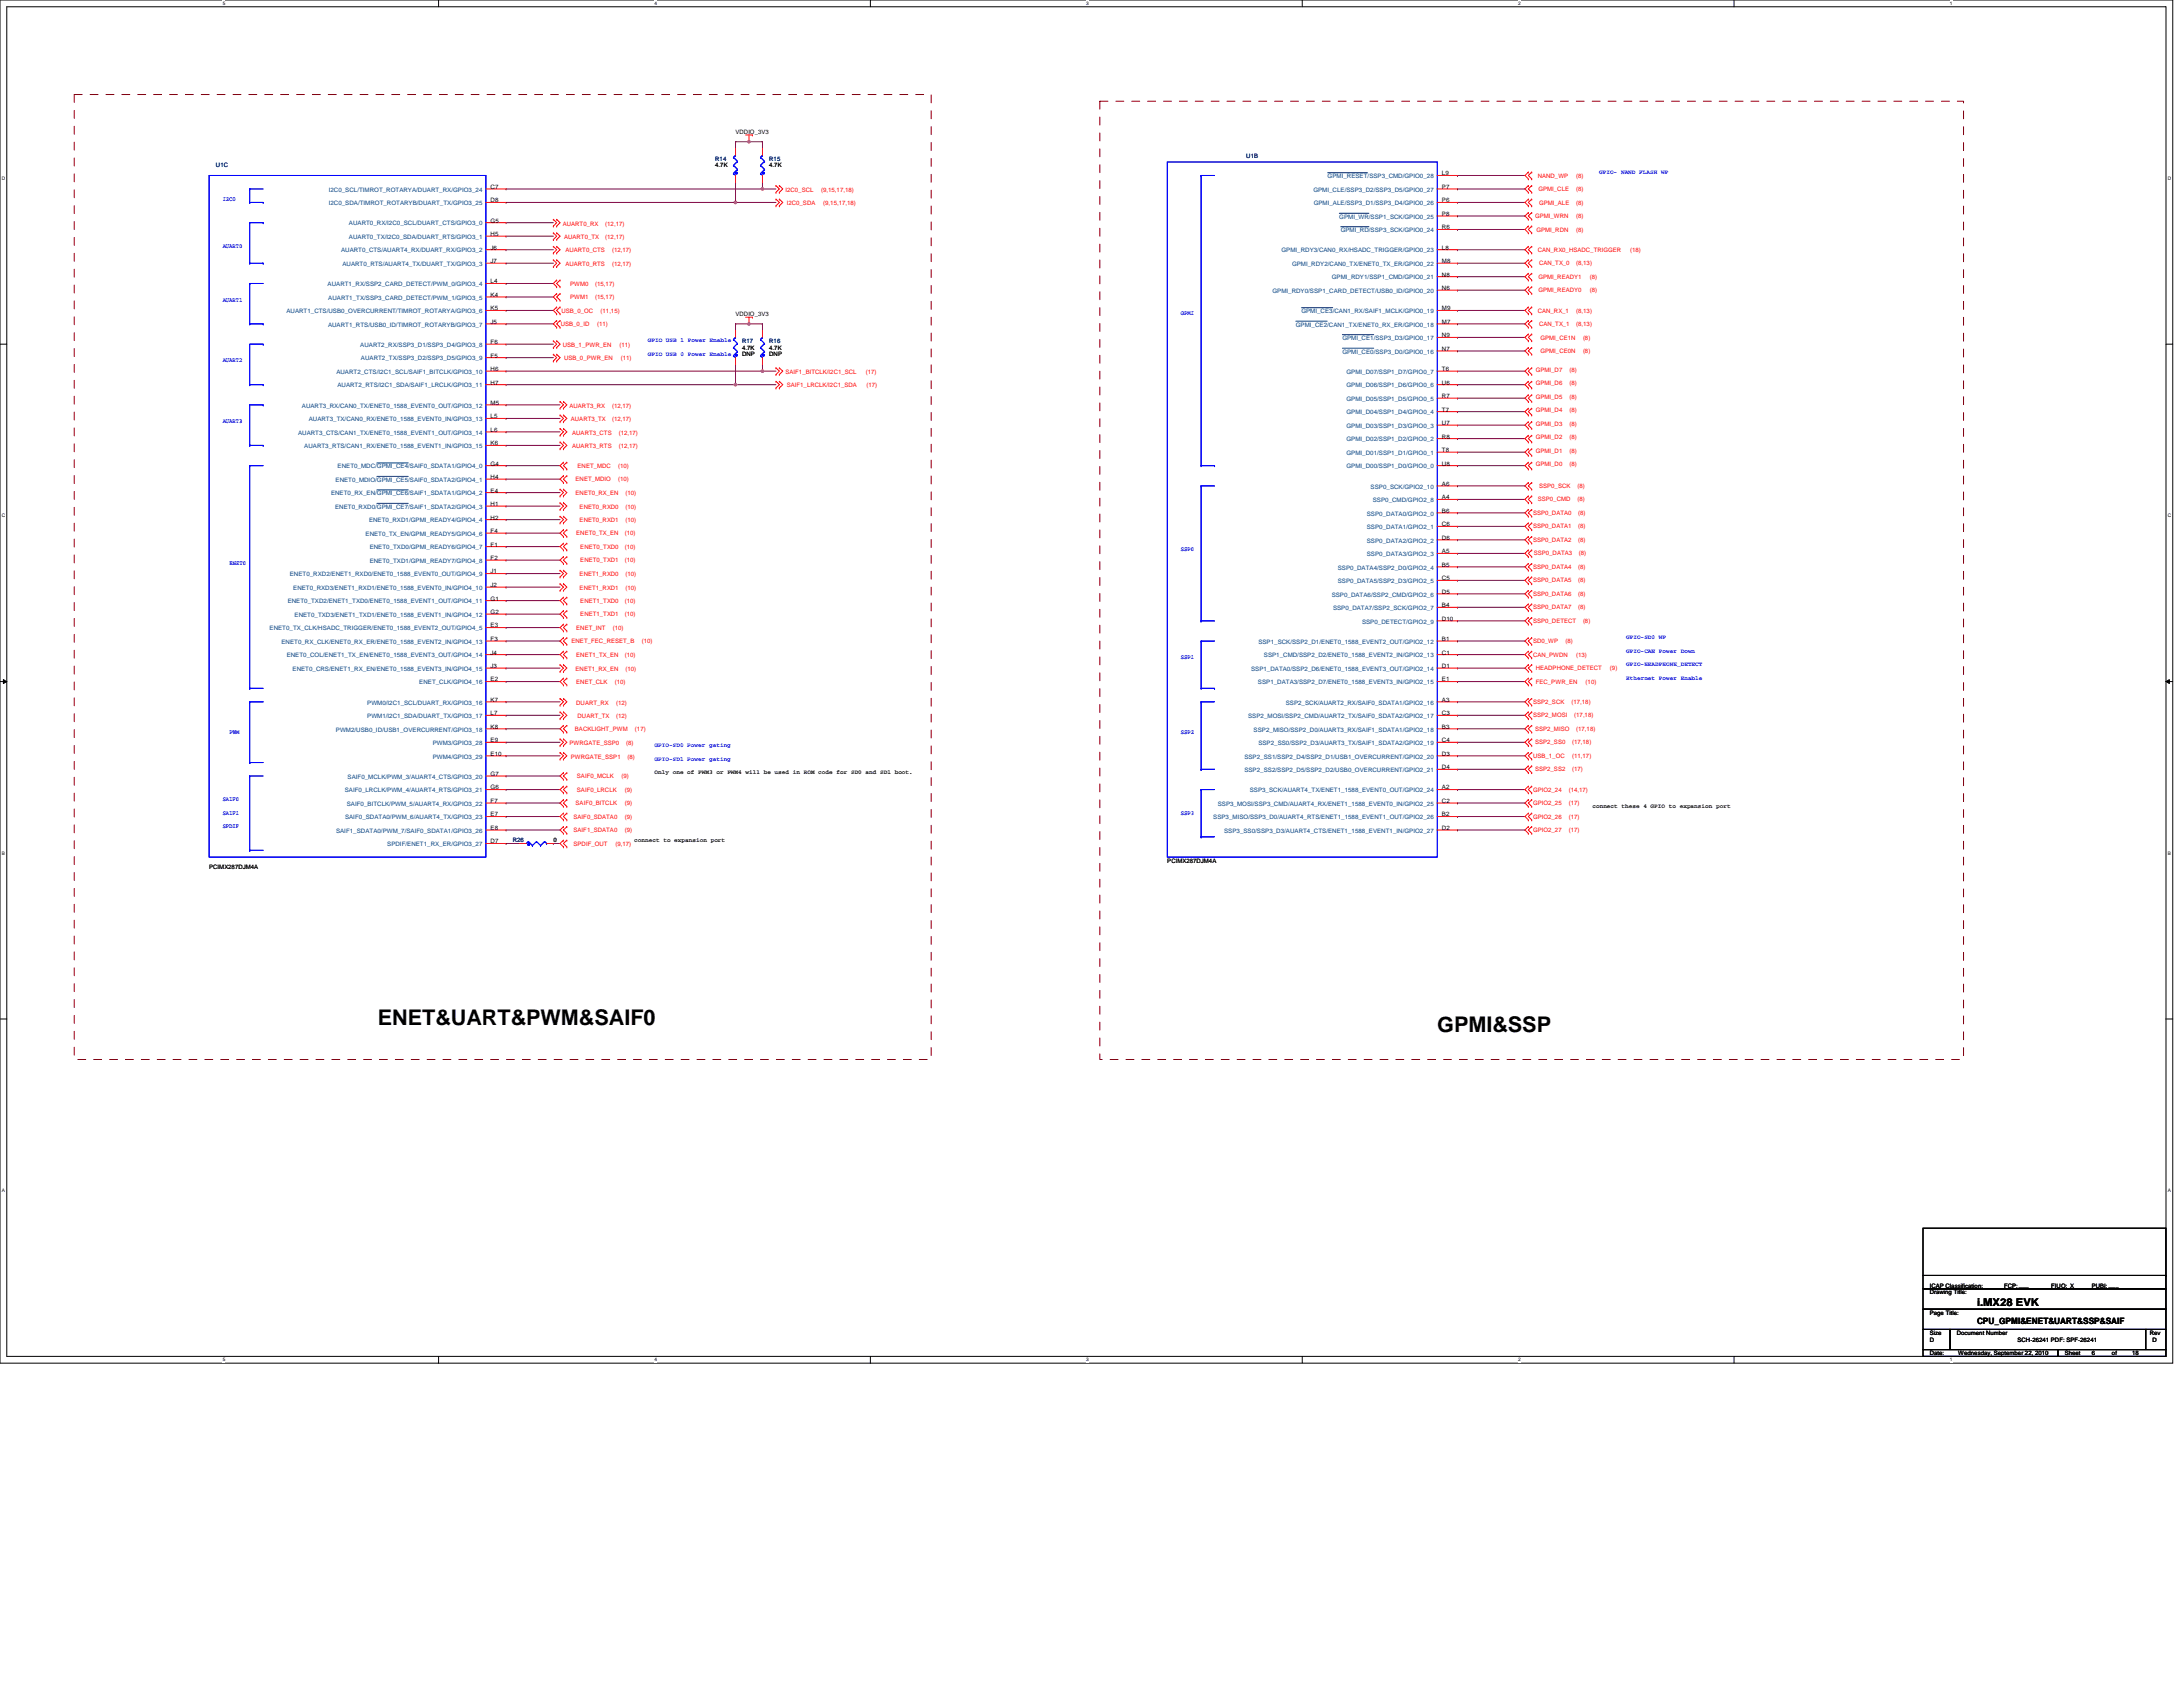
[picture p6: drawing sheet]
<svg xmlns="http://www.w3.org/2000/svg" width="279mm" height="216mm" viewBox="0 0 279 216" stroke-linecap="round" stroke-linejoin="round" font-family="sans-serif">
<defs><g id="words">
<g font-size="2.8">
<text x="48.4" y="131.2">ENET&amp;UART&amp;PWM&amp;SAIF0</text>
<text x="183.9" y="132">GPMI&amp;SSP</text>
</g>
<text font-size="1.4" x="253" y="167.1">i.MX28 EVK</text>
<text font-size="1.1" x="253" y="169.4">CPU_GPMI&amp;ENET&amp;UART&amp;SSP&amp;SAIF</text>
<g font-size=".8">
<text x="94.1" y="17.1">VDDIO_3V3</text>
<text x="91.5" y="21.4">4.7K</text>
<text x="98.5" y="21.4">4.7K</text>
<text x="184.6" y="22.4">L9</text>
<text x="62.8" y="28.5">G5</text>
<text x="62.8" y="24.2">C7</text>
<text x="62.8" y="25.9">D8</text>
<text x="184.6" y="29.4">R6</text>
<text x="184.6" y="27.6">P8</text>
<text x="184.6" y="25.9">P6</text>
<text x="184.6" y="24.2">P7</text>
<text x="62.8" y="30.2">H5</text>
<text x="62.8" y="32">J6</text>
<text x="62.8" y="33.7">J7</text>
<text x="184.6" y="32">L8</text>
<text x="184.6" y="35.4">N8</text>
<text x="184.6" y="33.7">M8</text>
<text x="62.8" y="36.3">L4</text>
<text x="62.8" y="38">K4</text>
<text x="62.8" y="39.7">K5</text>
<text x="62.8" y="41.4">J5</text>
<text x="94.1" y="40.4">VDDIO_3V3</text>
<text x="184.6" y="37.1">N6</text>
<text x="184.6" y="39.7">M9</text>
<text x="184.6" y="41.4">M7</text>
<text x="62.8" y="44">F6</text>
<text x="62.8" y="45.8">F5</text>
<text x="62.8" y="47.5">H6</text>
<text x="95" y="44.7">4.7K</text>
<text x="95" y="45.6">DNP</text>
<text x="98.5" y="44.7">4.7K</text>
<text x="98.5" y="45.6">DNP</text>
<text x="184.6" y="43.2">N9</text>
<text x="184.6" y="44.9">N7</text>
<text x="184.6" y="47.5">T6</text>
<text x="62.8" y="49.2">H7</text>
<text x="62.8" y="51.8">M5</text>
<text x="62.8" y="53.5">L5</text>
<text x="184.6" y="52.7">T7</text>
<text x="184.6" y="50.9">R7</text>
<text x="184.6" y="49.2">U6</text>
<text x="62.8" y="55.3">L6</text>
<text x="62.8" y="57">K6</text>
<text x="62.8" y="59.6">G4</text>
<text x="184.6" y="59.6">U8</text>
<text x="184.6" y="57.9">T8</text>
<text x="184.6" y="56.1">R8</text>
<text x="184.6" y="54.4">U7</text>
<text x="62.8" y="61.3">H4</text>
<text x="62.8" y="63">E4</text>
<text x="62.8" y="64.8">H1</text>
<text x="184.6" y="62.2">A6</text>
<text x="184.6" y="63.9">A4</text>
<text x="184.6" y="65.6">B6</text>
<text x="62.8" y="66.5">H2</text>
<text x="62.8" y="68.2">F4</text>
<text x="62.8" y="69.9">F1</text>
<text x="62.8" y="71.7">F2</text>
<text x="184.6" y="67.4">C6</text>
<text x="184.6" y="69.1">D6</text>
<text x="184.6" y="70.8">A5</text>
<text x="62.8" y="73.4">J1</text>
<text x="62.8" y="75.1">J2</text>
<text x="62.8" y="76.9">G1</text>
<text x="184.6" y="72.5">B5</text>
<text x="184.6" y="74.3">C5</text>
<text x="184.6" y="76">D5</text>
<text x="184.6" y="77.7">B4</text>
<text x="62.8" y="78.6">G2</text>
<text x="62.8" y="80.3">E3</text>
<text x="62.8" y="82">F3</text>
<text x="62.8" y="83.8">J4</text>
<text x="184.6" y="79.4">D10</text>
<text x="184.6" y="82">B1</text>
<text x="184.6" y="83.8">C1</text>
<text x="62.8" y="85.5">J3</text>
<text x="62.8" y="87.2">E2</text>
<text x="62.8" y="89.8">K7</text>
<text x="184.6" y="85.5">D1</text>
<text x="184.6" y="87.2">E1</text>
<text x="184.6" y="89.8">A3</text>
<text x="62.8" y="91.5">L7</text>
<text x="62.8" y="93.3">K8</text>
<text x="62.8" y="95">E9</text>
<text x="184.6" y="91.5">C3</text>
<text x="184.6" y="93.3">B3</text>
<text x="184.6" y="95">C4</text>
<text x="62.8" y="99.3">G7</text>
<text x="62.8" y="101">G6</text>
<text x="62.8" y="96.7">E10</text>
<text x="83.8" y="99.1">Only one of PWM3 or PWM4 will be used in ROM code for SD0 and SD1 boot.</text>
<text x="184.6" y="96.7">D3</text>
<text x="184.6" y="98.4">D4</text>
<text x="184.6" y="101">A2</text>
<text x="62.8" y="102.8">F7</text>
<text x="62.8" y="104.5">E7</text>
<text x="62.8" y="106.2">E8</text>
<text x="62.8" y="107.9">D7</text>
<text x="70.8" y="107.8">0</text>
<text x="81.2" y="107.7">connect to expansion port</text>
<text x="184.6" y="102.8">C2</text>
<text x="184.6" y="104.5">B2</text>
<text x="184.6" y="106.2">D2</text>
<text x="203.8" y="103.4">connect these 4 GPIO to expansion port</text>
<text x="26.8" y="111.2">PCIMX287DJM4A</text>
<text x="149.4" y="110.4">PCIMX287DJM4A</text>
<text x="247" y="165.6">Drawing Title:</text>
<text x="247" y="164.8">ICAP Classification:</text>
<text x="256.5" y="164.8">FCP:___</text>
<text x="262.5" y="164.8">FIUO: X</text>
<text x="267.7" y="164.8">PUBI: ___</text>
<text x="247" y="168.2">Page Title:</text>
<text x="247" y="170.8">Size</text>
<text x="247" y="173.4">Date:</text>
<text x="247" y="171.7">D</text>
<text x="250.4" y="170.8">Document Number</text>
<text x="250.6" y="173.4">Wednesday, September 22, 2010</text>
<text x="258.2" y="171.7">SCH-26241 PDF: SPF-26241</text>
<text x="264.3" y="173.4">Sheet</text>
<text x="267.7" y="173.4">6</text>
<text x="270.3" y="173.4">of</text>
<text x="272.9" y="173.4">18</text>
<text x="275.1" y="170.8">Rev</text>
<text x="275.5" y="171.7">D</text>
</g>
<g font-size=".8" fill="#000080">
<text x="27.6" y="21.4">U1C</text>
<text x="91.5" y="20.6">R14</text>
<text x="98.5" y="20.6">R15</text>
<text x="159.5" y="20.2">U1B</text>
<text x="95" y="43.9">R17</text>
<text x="98.5" y="43.9">R16</text>
<text x="65.6" y="107.8">R26</text>
</g>
<g font-size=".8" fill="#004080">
<text x="169.9" y="22.8">GPMI_RESET/SSP3_CMD/GPIO0_28</text>
<text x="42.1" y="24.5">I2C0_SCL/TIMROT_ROTARYA/DUART_RX/GPIO3_24</text>
<text x="42.1" y="26.3">I2C0_SDA/TIMROT_ROTARYB/DUART_TX/GPIO3_25</text>
<text x="44.7" y="28.9">AUART0_RX/I2C0_SCL/DUART_CTS/GPIO3_0</text>
<text x="168.1" y="24.5">GPMI_CLE/SSP3_D2/SSP3_D5/GPIO0_27</text>
<text x="168.1" y="26.3">GPMI_ALE/SSP3_D1/SSP3_D4/GPIO0_26</text>
<text x="171.4" y="28">GPMI_WR/SSP1_SCK/GPIO0_25</text>
<text x="171.6" y="29.7">GPMI_RD/SSP3_SCK/GPIO0_24</text>
<text x="43.7" y="32.3">AUART0_CTS/AUART4_RX/DUART_RX/GPIO3_2</text>
<text x="43.8" y="34">AUART0_RTS/AUART4_TX/DUART_TX/GPIO3_3</text>
<text x="44.7" y="30.6">AUART0_TX/I2C0_SDA/DUART_RTS/GPIO3_1</text>
<text x="164" y="32.3">GPMI_RDY3/CAN0_RX/HSADC_TRIGGER/GPIO0_23</text>
<text x="165.4" y="34">GPMI_RDY2/CAN0_TX/ENET0_TX_ER/GPIO0_22</text>
<text x="170.5" y="35.8">GPMI_RDY1/SSP1_CMD/GPIO0_21</text>
<text x="36.7" y="40.1">AUART1_CTS/USB0_OVERCURRENT/TIMROT_ROTARYA/GPIO3_6</text>
<text x="41.9" y="36.6">AUART1_RX/SSP2_CARD_DETECT/PWM_0/GPIO3_4</text>
<text x="42" y="41.8">AUART1_RTS/USB0_ID/TIMROT_ROTARYB/GPIO3_7</text>
<text x="42" y="38.4">AUART1_TX/SSP3_CARD_DETECT/PWM_1/GPIO3_5</text>
<text x="162.9" y="37.5">GPMI_RDY0/SSP1_CARD_DETECT/USB0_ID/GPIO0_20</text>
<text x="165.9" y="41.8">GPMI_CE2/CAN1_TX/ENET0_RX_ER/GPIO0_18</text>
<text x="166.6" y="40.1">GPMI_CE3/CAN1_RX/SAIF1_MCLK/GPIO0_19</text>
<text x="43.1" y="47.8">AUART2_CTS/I2C1_SCL/SAIF1_BITCLK/GPIO3_10</text>
<text x="46.1" y="44.4">AUART2_RX/SSP3_D1/SSP3_D4/GPIO3_8</text>
<text x="46.2" y="46.1">AUART2_TX/SSP3_D2/SSP3_D5/GPIO3_9</text>
<text x="171.8" y="43.5">GPMI_CE1/SSP3_D3/GPIO0_17</text>
<text x="171.8" y="45.3">GPMI_CE0/SSP3_D0/GPIO0_16</text>
<text x="172.3" y="47.8">GPMI_D07/SSP1_D7/GPIO0_7</text>
<text x="38.6" y="52.2">AUART3_RX/CAN0_TX/ENET0_1588_EVENT0_OUT/GPIO3_12</text>
<text x="39.5" y="53.9">AUART3_TX/CAN0_RX/ENET0_1588_EVENT0_IN/GPIO3_13</text>
<text x="43.2" y="49.6">AUART2_RTS/I2C1_SDA/SAIF1_LRCLK/GPIO3_11</text>
<text x="172.3" y="53">GPMI_D04/SSP1_D4/GPIO0_4</text>
<text x="172.3" y="51.3">GPMI_D05/SSP1_D5/GPIO0_5</text>
<text x="172.3" y="49.6">GPMI_D06/SSP1_D6/GPIO0_6</text>
<text x="38.2" y="55.6">AUART3_CTS/CAN1_TX/ENET0_1588_EVENT1_OUT/GPIO3_14</text>
<text x="38.9" y="57.4">AUART3_RTS/CAN1_RX/ENET0_1588_EVENT1_IN/GPIO3_15</text>
<text x="43.2" y="59.9">ENET0_MDC/GPMI_CE4/SAIF0_SDATA1/GPIO4_0</text>
<text x="172.3" y="59.9">GPMI_D00/SSP1_D0/GPIO0_0</text>
<text x="172.3" y="58.2">GPMI_D01/SSP1_D1/GPIO0_1</text>
<text x="172.3" y="56.5">GPMI_D02/SSP1_D2/GPIO0_2</text>
<text x="172.3" y="54.8">GPMI_D03/SSP1_D3/GPIO0_3</text>
<text x="42.4" y="63.4">ENET0_RX_EN/GPMI_CE6/SAIF1_SDATA1/GPIO4_2</text>
<text x="42.9" y="65.1">ENET0_RXD0/GPMI_CE7/SAIF1_SDATA2/GPIO4_3</text>
<text x="42.9" y="61.7">ENET0_MDIO/GPMI_CE5/SAIF0_SDATA2/GPIO4_1</text>
<text x="174.9" y="66">SSP0_DATA0/GPIO2_0</text>
<text x="175.4" y="62.5">SSP0_SCK/GPIO2_10</text>
<text x="175.7" y="64.3">SSP0_CMD/GPIO2_8</text>
<text x="46.8" y="68.6">ENET0_TX_EN/GPMI_READY5/GPIO4_6</text>
<text x="47.2" y="66.9">ENET0_RXD1/GPMI_READY4/GPIO4_4</text>
<text x="47.3" y="70.3">ENET0_TXD0/GPMI_READY6/GPIO4_7</text>
<text x="174.9" y="67.7">SSP0_DATA1/GPIO2_1</text>
<text x="174.9" y="69.4">SSP0_DATA2/GPIO2_2</text>
<text x="174.9" y="71.2">SSP0_DATA3/GPIO2_3</text>
<text x="36.8" y="77.2">ENET0_TXD2/ENET1_TXD0/ENET0_1588_EVENT1_OUT/GPIO4_11</text>
<text x="37.1" y="73.8">ENET0_RXD2/ENET1_RXD0/ENET0_1588_EVENT0_OUT/GPIO4_9</text>
<text x="37.5" y="75.5">ENET0_RXD3/ENET1_RXD1/ENET0_1588_EVENT0_IN/GPIO4_10</text>
<text x="47.3" y="72">ENET0_TXD1/GPMI_READY7/GPIO4_8</text>
<text x="170.4" y="76.3">SSP0_DATA6/SSP2_CMD/GPIO2_6</text>
<text x="171.2" y="72.9">SSP0_DATA4/SSP2_D0/GPIO2_4</text>
<text x="171.2" y="74.6">SSP0_DATA5/SSP2_D3/GPIO2_5</text>
<text x="34.5" y="80.7">ENET0_TX_CLK/HSADC_TRIGGER/ENET0_1588_EVENT2_OUT/GPIO4_5</text>
<text x="36" y="82.4">ENET0_RX_CLK/ENET0_RX_ER/ENET0_1588_EVENT2_IN/GPIO4_13</text>
<text x="37.7" y="78.9">ENET0_TXD3/ENET1_TXD1/ENET0_1588_EVENT1_IN/GPIO4_12</text>
<text x="161.1" y="82.4">SSP1_SCK/SSP2_D1/ENET0_1588_EVENT2_OUT/GPIO2_12</text>
<text x="170.6" y="78.1">SSP0_DATA7/SSP2_SCK/GPIO2_7</text>
<text x="174.3" y="79.8">SSP0_DETECT/GPIO2_9</text>
<text x="36.7" y="84.1">ENET0_COL/ENET1_TX_EN/ENET0_1588_EVENT3_OUT/GPIO4_14</text>
<text x="37.4" y="85.9">ENET0_CRS/ENET1_RX_EN/ENET0_1588_EVENT3_IN/GPIO4_15</text>
<text x="53.7" y="87.6">ENET_CLK/GPIO4_16</text>
<text x="160.1" y="85.9">SSP1_DATA0/SSP2_D6/ENET0_1588_EVENT3_OUT/GPIO2_14</text>
<text x="161" y="87.6">SSP1_DATA3/SSP2_D7/ENET0_1588_EVENT3_IN/GPIO2_15</text>
<text x="161.8" y="84.1">SSP1_CMD/SSP2_D2/ENET0_1588_EVENT2_IN/GPIO2_13</text>
<text x="43" y="93.6">PWM2/USB0_ID/USB1_OVERCURRENT/GPIO3_18</text>
<text x="47" y="90.2">PWM0/I2C1_SCL/DUART_RX/GPIO3_16</text>
<text x="47" y="91.9">PWM1/I2C1_SDA/DUART_TX/GPIO3_17</text>
<text x="55.4" y="95.3">PWM3/GPIO3_28</text>
<text x="159.8" y="91.9">SSP2_MOSI/SSP2_CMD/AUART2_TX/SAIF0_SDATA2/GPIO2_17</text>
<text x="160.5" y="93.6">SSP2_MISO/SSP2_D0/AUART3_RX/SAIF1_SDATA1/GPIO2_18</text>
<text x="161.1" y="95.3">SSP2_SS0/SSP2_D3/AUART3_TX/SAIF1_SDATA2/GPIO2_19</text>
<text x="164.6" y="90.2">SSP2_SCK/AUART2_RX/SAIF0_SDATA1/GPIO2_16</text>
<text x="44.1" y="101.4">SAIF0_LRCLK/PWM_4/AUART4_RTS/GPIO3_21</text>
<text x="44.5" y="99.7">SAIF0_MCLK/PWM_3/AUART4_CTS/GPIO3_20</text>
<text x="55.4" y="97.1">PWM4/GPIO3_29</text>
<text x="159.3" y="97.1">SSP2_SS1/SSP2_D4/SSP2_D1/USB1_OVERCURRENT/GPIO2_20</text>
<text x="159.3" y="98.8">SSP2_SS2/SSP2_D5/SSP2_D2/USB0_OVERCURRENT/GPIO2_21</text>
<text x="160" y="101.4">SSP3_SCK/AUART4_TX/ENET1_1588_EVENT0_OUT/GPIO2_24</text>
<text x="43" y="106.6">SAIF1_SDATA0/PWM_7/SAIF0_SDATA1/GPIO3_26</text>
<text x="44.2" y="104.8">SAIF0_SDATA0/PWM_6/AUART4_TX/GPIO3_23</text>
<text x="44.4" y="103.1">SAIF0_BITCLK/PWM_5/AUART4_RX/GPIO3_22</text>
<text x="155.3" y="104.8">SSP3_MISO/SSP3_D0/AUART4_RTS/ENET1_1588_EVENT1_OUT/GPIO2_26</text>
<text x="155.9" y="103.1">SSP3_MOSI/SSP3_CMD/AUART4_RX/ENET1_1588_EVENT0_IN/GPIO2_25</text>
<text x="156.7" y="106.6">SSP3_SS0/SSP3_D3/AUART4_CTS/ENET1_1588_EVENT1_IN/GPIO2_27</text>
<text x="49.6" y="108.3">SPDIF/ENET1_RX_ER/GPIO3_27</text>
</g>
<g font-size=".8" fill="#f00">
<text x="196.8" y="22.7">NAND_WP</text>
<text x="201.7" y="22.7">(8)</text>
<text x="72" y="28.9">AUART0_RX</text>
<text x="77.5" y="28.9">(12,17)</text>
<text x="100.5" y="24.5">I2C0_SCL</text>
<text x="100.7" y="26.3">I2C0_SDA</text>
<text x="105.1" y="24.5">(9,15,17,18)</text>
<text x="105.4" y="26.3">(9,15,17,18)</text>
<text x="196.5" y="27.9">GPMI_WRN</text>
<text x="196.6" y="29.6">GPMI_RDN</text>
<text x="196.9" y="24.4">GPMI_CLE</text>
<text x="197" y="26.2">GPMI_ALE</text>
<text x="201.7" y="29.6">(8)</text>
<text x="201.7" y="27.9">(8)</text>
<text x="201.7" y="24.4">(8)</text>
<text x="201.7" y="26.2">(8)</text>
<text x="72.2" y="30.6">AUART0_TX</text>
<text x="72.4" y="34">AUART0_RTS</text>
<text x="72.4" y="32.3">AUART0_CTS</text>
<text x="77.5" y="30.6">(12,17)</text>
<text x="78.3" y="34">(12,17)</text>
<text x="78.3" y="32.3">(12,17)</text>
<text x="196.8" y="32.2">CAN_RX0_HSADC_TRIGGER</text>
<text x="196.9" y="35.7">GPMI_READY1</text>
<text x="197" y="34">CAN_TX_0</text>
<text x="201.7" y="34">(8,13)</text>
<text x="203.5" y="35.7">(8)</text>
<text x="208.6" y="32.2">(18)</text>
<text x="71.8" y="41.7">USB_0_ID</text>
<text x="71.9" y="40">USB_0_OC</text>
<text x="73" y="38.3">PWM1</text>
<text x="73" y="36.5">PWM0</text>
<text x="76.2" y="38.3">(15,17)</text>
<text x="76.2" y="36.5">(15,17)</text>
<text x="76.4" y="41.7">(11)</text>
<text x="76.9" y="40">(11,15)</text>
<text x="196.8" y="40">CAN_RX_1</text>
<text x="196.9" y="37.4">GPMI_READY0</text>
<text x="197" y="41.7">CAN_TX_1</text>
<text x="201.7" y="40">(8,13)</text>
<text x="201.7" y="41.7">(8,13)</text>
<text x="203.5" y="37.4">(8)</text>
<text x="72" y="44.4">USB_1_PWR_EN</text>
<text x="72.2" y="46.1">USB_0_PWR_EN</text>
<text x="79.3" y="44.4">(11)</text>
<text x="79.5" y="46.1">(11)</text>
<text x="100.5" y="47.9">SAIF1_BITCLK/I2C1_SCL</text>
<text x="110.8" y="47.9">(17)</text>
<text x="196.6" y="47.6">GPMI_D7</text>
<text x="197.2" y="45.2">GPMI_CE0N</text>
<text x="197.2" y="43.5">GPMI_CE1N</text>
<text x="200.9" y="47.6">(8)</text>
<text x="202.6" y="45.2">(8)</text>
<text x="202.6" y="43.5">(8)</text>
<text x="72.9" y="52.2">AUART3_RX</text>
<text x="73.1" y="53.9">AUART3_TX</text>
<text x="78.3" y="52.2">(12,17)</text>
<text x="78.3" y="53.9">(12,17)</text>
<text x="100.7" y="49.6">SAIF1_LRCLK/I2C1_SDA</text>
<text x="110.9" y="49.6">(17)</text>
<text x="196.6" y="52.8">GPMI_D4</text>
<text x="196.6" y="51.1">GPMI_D5</text>
<text x="196.6" y="49.3">GPMI_D6</text>
<text x="200.9" y="52.8">(8)</text>
<text x="200.9" y="51.1">(8)</text>
<text x="200.9" y="49.3">(8)</text>
<text x="73.2" y="55.6">AUART3_CTS</text>
<text x="73.2" y="57.4">AUART3_RTS</text>
<text x="73.9" y="59.9">ENET_MDC</text>
<text x="79.1" y="59.9">(10)</text>
<text x="79.2" y="55.6">(12,17)</text>
<text x="79.2" y="57.4">(12,17)</text>
<text x="196.6" y="59.7">GPMI_D0</text>
<text x="196.6" y="58">GPMI_D1</text>
<text x="196.6" y="56.2">GPMI_D2</text>
<text x="196.6" y="54.5">GPMI_D3</text>
<text x="200.9" y="59.7">(8)</text>
<text x="200.9" y="58">(8)</text>
<text x="200.9" y="56.2">(8)</text>
<text x="200.9" y="54.5">(8)</text>
<text x="73.7" y="63.4">ENET0_RX_EN</text>
<text x="73.7" y="61.6">ENET_MDIO</text>
<text x="74.2" y="65.1">ENET0_RXD0</text>
<text x="79.1" y="61.6">(10)</text>
<text x="80.1" y="63.4">(10)</text>
<text x="80.1" y="65.1">(10)</text>
<text x="196.2" y="65.9">SSP0_DATA0</text>
<text x="196.8" y="64.2">SSP0_CMD</text>
<text x="197" y="62.5">SSP0_SCK</text>
<text x="201.9" y="64.2">(8)</text>
<text x="201.9" y="62.5">(8)</text>
<text x="202" y="65.9">(8)</text>
<text x="73.8" y="68.5">ENET0_TX_EN</text>
<text x="74.2" y="66.9">ENET0_RXD1</text>
<text x="74.3" y="70.2">ENET0_TXD0</text>
<text x="74.3" y="71.9">ENET0_TXD1</text>
<text x="80" y="68.5">(10)</text>
<text x="80" y="70.2">(10)</text>
<text x="80" y="71.9">(10)</text>
<text x="80.1" y="66.9">(10)</text>
<text x="196.2" y="67.6">SSP0_DATA1</text>
<text x="196.2" y="69.4">SSP0_DATA2</text>
<text x="196.3" y="71.1">SSP0_DATA3</text>
<text x="202" y="67.6">(8)</text>
<text x="202" y="69.4">(8)</text>
<text x="202.1" y="71.1">(8)</text>
<text x="74.2" y="75.5">ENET1_RXD1</text>
<text x="74.2" y="73.8">ENET1_RXD0</text>
<text x="74.3" y="77.1">ENET1_TXD0</text>
<text x="80" y="77.1">(10)</text>
<text x="80.1" y="75.5">(10)</text>
<text x="80.1" y="73.8">(10)</text>
<text x="196.2" y="72.8">SSP0_DATA4</text>
<text x="196.2" y="74.5">SSP0_DATA5</text>
<text x="196.2" y="76.3">SSP0_DATA6</text>
<text x="196.2" y="78">SSP0_DATA7</text>
<text x="202" y="72.8">(8)</text>
<text x="202" y="74.5">(8)</text>
<text x="202" y="76.3">(8)</text>
<text x="202" y="78">(8)</text>
<text x="73.2" y="82.3">ENET_FEC_RESET_B</text>
<text x="73.8" y="80.6">ENET_INT</text>
<text x="74.3" y="78.9">ENET1_TXD1</text>
<text x="78.4" y="80.6">(10)</text>
<text x="80" y="78.9">(10)</text>
<text x="82.1" y="82.3">(10)</text>
<text x="196.2" y="79.7">SSP0_DETECT</text>
<text x="196.2" y="82.3">SD0_WP</text>
<text x="200.4" y="82.3">(8)</text>
<text x="202.6" y="79.7">(8)</text>
<text x="73.7" y="85.9">ENET1_RX_EN</text>
<text x="73.8" y="84">ENET1_TX_EN</text>
<text x="73.8" y="87.5">ENET_CLK</text>
<text x="78.7" y="87.5">(10)</text>
<text x="80" y="84">(10)</text>
<text x="80.1" y="85.9">(10)</text>
<text x="196.2" y="84">CAN_PWDN</text>
<text x="196.6" y="85.8">HEADPHONE_DETECT</text>
<text x="196.6" y="87.5">FEC_PWR_EN</text>
<text x="201.7" y="84">(13)</text>
<text x="202.9" y="87.5">(10)</text>
<text x="206.1" y="85.8">(9)</text>
<text x="72.9" y="95.4">PWRGATE_SSP0</text>
<text x="73.6" y="93.5">BACKLIGHT_PWM</text>
<text x="73.8" y="90.2">DUART_RX</text>
<text x="73.9" y="91.9">DUART_TX</text>
<text x="78.8" y="90.2">(12)</text>
<text x="78.8" y="91.9">(12)</text>
<text x="80.1" y="95.4">(8)</text>
<text x="81.3" y="93.5">(17)</text>
<text x="196.2" y="90.1">SSP2_SCK</text>
<text x="196.2" y="91.8">SSP2_MOSI</text>
<text x="196.5" y="93.5">SSP2_MISO</text>
<text x="196.5" y="95.3">SSP2_SS0</text>
<text x="201.1" y="90.1">(17,18)</text>
<text x="201.2" y="95.3">(17,18)</text>
<text x="201.5" y="91.8">(17,18)</text>
<text x="201.7" y="93.5">(17,18)</text>
<text x="73.1" y="97.1">PWRGATE_SSP1</text>
<text x="73.8" y="101.3">SAIF0_LRCLK</text>
<text x="73.8" y="99.6">SAIF0_MCLK</text>
<text x="79.5" y="99.6">(9)</text>
<text x="80" y="101.3">(9)</text>
<text x="80.3" y="97.1">(8)</text>
<text x="196.2" y="101.3">GPIO2_24</text>
<text x="196.2" y="97">USB_1_OC</text>
<text x="196.5" y="98.7">SSP2_SS2</text>
<text x="200.8" y="101.3">(14,17)</text>
<text x="201.2" y="98.7">(17)</text>
<text x="201.2" y="97">(11,17)</text>
<text x="73.4" y="104.8">SAIF0_SDATA0</text>
<text x="73.4" y="106.5">SAIF1_SDATA0</text>
<text x="73.7" y="103">SAIF0_BITCLK</text>
<text x="80" y="104.8">(9)</text>
<text x="80" y="106.5">(9)</text>
<text x="80" y="103">(9)</text>
<text x="196.2" y="103">GPIO2_25</text>
<text x="196.2" y="106.5">GPIO2_27</text>
<text x="196.2" y="104.8">GPIO2_26</text>
<text x="200.8" y="103">(17)</text>
<text x="200.8" y="106.5">(17)</text>
<text x="200.8" y="104.8">(17)</text>
<text x="73.4" y="108.2">SPDIF_OUT</text>
<text x="78.8" y="108.2">(9,17)</text>
</g>
<g font-size=".8" fill="#00f">
<text x="204.7" y="22.2">GPIO- NAND FLASH WP</text>
<text x="28.5" y="25.7">I2C0</text>
<text x="28.5" y="31.7">AUART0</text>
<text x="28.5" y="38.6">AUART1</text>
<text x="151.1" y="40.3">GPMI</text>
<text x="28.5" y="46.4">AUART2</text>
<text x="82.9" y="43.8">GPIO USB 1 Power Enable</text>
<text x="82.9" y="45.6">GPIO USB 0 Power Enable</text>
<text x="28.5" y="54.2">AUART3</text>
<text x="151.1" y="70.6">SSP0</text>
<text x="29.4" y="72.3">ENET0</text>
<text x="208.1" y="81.8">GPIO-SD0 WP</text>
<text x="208.1" y="83.6">GPIO-CAN Power Down</text>
<text x="151.1" y="84.4">SSP1</text>
<text x="208.1" y="85.3">GPIO-HEADPHONE_DETECT</text>
<text x="208.1" y="87">Ethernet Power Enable</text>
<text x="29.4" y="93.9">PWM</text>
<text x="83.8" y="95.6">GPIO-SD0 Power gating</text>
<text x="151.1" y="93.9">SSP2</text>
<text x="83.8" y="97.4">GPIO-SD1 Power gating</text>
<text x="28.5" y="102.5">SAIF0</text>
<text x="28.5" y="104.2">SAIF1</text>
<text x="28.5" y="106">SPDIF</text>
<text x="151.1" y="104.2">SSP3</text>
</g>
<g font-size=".6">
<text x="28.5" y=".6">5</text>
<text x="83.8" y=".6">4</text>
<text x="139" y=".6">3</text>
<text x="194.3" y=".6">2</text>
<text x="249.6" y=".6">1</text>
<text x=".2" y="23">D</text>
<text x="277.4" y="23">D</text>
<text x=".2" y="66.2">C</text>
<text x="277.4" y="66.2">C</text>
<text x=".2" y="109.4">B</text>
<text x="277.4" y="109.4">B</text>
<text x=".2" y="152.5">A</text>
<text x="277.4" y="152.5">A</text>
<text x="28.5" y="174.2">5</text>
<text x="83.8" y="174.2">4</text>
<text x="139" y="174.2">3</text>
<text x="194.3" y="174.2">2</text>
<text x="249.6" y="174.2">1</text>
</g>
</g></defs>
<path d="M0 0h278.1v174.5h-278.1zM.9 .9h276.3v172.7h-276.3z" fill="none" stroke="#000" stroke-width=".13"/>
<g fill="#fff">
<path d="M28.5 .1h.3v.7h-.3z"/>
<path d="M28.5 173.7h.3v.7h-.3z"/>
</g>
<path d="M56.1 0v.9M56.1 173.6v.9" fill="none" stroke="#000" stroke-width=".13"/>
<g fill="#fff">
<path d="M83.8 .1h.3v.7h-.3z"/>
<path d="M83.8 173.7h.3v.7h-.3z"/>
</g>
<path d="M111.4 0v.9M111.4 173.6v.9" fill="none" stroke="#000" stroke-width=".13"/>
<g fill="#fff">
<path d="M139 .1h.4v.7h-.4z"/>
<path d="M139 173.7h.4v.7h-.4z"/>
</g>
<path d="M166.7 0v.9M166.7 173.6v.9" fill="none" stroke="#000" stroke-width=".13"/>
<g fill="#fff">
<path d="M194.3 .1h.3v.7h-.3z"/>
<path d="M194.3 173.7h.3v.7h-.3z"/>
</g>
<path d="M221.9 0v.9M221.9 173.6v.9" fill="none" stroke="#000" stroke-width=".13"/>
<g fill="#fff">
<path d="M249.6 .1h.3v.7h-.3z"/>
<path d="M249.6 173.7h.3v.7h-.3z"/>
<path d="M.2 22.5h.5v.6h-.5z"/>
<path d="M277.4 22.5h.5v.6h-.5z"/>
<path d="M.2 65.6h.5v.7h-.5z"/>
<path d="M277.4 65.6h.5v.7h-.5z"/>
</g>
<path d="M0 44h.9M277.2 44h.9" fill="none" stroke="#000" stroke-width=".13"/>
<g fill="#fff">
<path d="M.2 108.8h.4v.7h-.4z"/>
<path d="M277.4 108.8h.4v.7h-.4z"/>
</g>
<path d="M0 87.2h.9M.4 87l.5 .2-.5 .3zM277.2 87.2l.5-.2v.5zM277.2 87.2h.9" fill="none" stroke="#000" stroke-width=".13"/>
<path d="M.4 87l.5 .2-.5 .3zM277.2 87.2l.5-.2v.5z" fill="#000"/>
<g fill="#fff">
<path d="M.2 152h.4v.7h-.4z"/>
<path d="M277.4 152h.4v.7h-.4z"/>
</g>
<path d="M0 130.4h.9M277.2 130.4h.9" fill="none" stroke="#000" stroke-width=".13"/>
<g fill="none" stroke="#800040" stroke-width=".13">
<path d="M64.8 30.2h.1M64.8 33.7h.1M64.8 28.5h.1M64.8 32h.1M64.8 38h.1M64.8 36.3h.1M64.8 30.2h6M64.8 33.7h6M64.8 28.5h6M64.8 32h6M64.8 38h6M64.8 36.3h6"/>
<path d="M94.1 25.9h.1M94.1 25.9h5.2M64.8 53.6h.1M64.8 55.3h.1M64.8 51.8h.1M64.8 57h.1M64.8 59.6h.1M64.8 45.8h.1M64.8 44h.1M64.8 53.6h6.9M64.8 55.3h6.9M64.8 51.8h6.9"/>
<path d="M64.8 57h6.9M64.8 59.6h6.9M64.8 45.8h6M64.8 44h6M64.8 66.5h.1M64.8 64.8h.1M64.8 63h.1M64.8 68.2h.1M64.8 70h.1M64.8 71.7h.1M64.8 61.3h.1M64.8 75.1h.1"/>
<path d="M64.8 73.4h.1M64.8 76.9h.1M64.8 78.6h.1M64.8 66.5h6.9M64.8 64.8h6.9M64.8 63h6.9M64.8 68.2h6.9M64.8 70h6.9M64.8 71.7h6.9M64.8 61.3h6.9M64.8 75.1h6.9M64.8 73.4h6.9"/>
<path d="M64.8 76.9h6.9M64.8 78.6h6.9M64.8 91.5h.1M64.8 89.8h.1M64.8 85.5h.1M64.8 83.8h.1M64.8 82h.1M64.8 99.3h.1M64.8 91.5h6.9M64.8 89.8h6.9M64.8 85.5h6.9M64.8 83.8h6.9"/>
<path d="M64.8 82h6.9M64.8 99.3h6.9M64.8 104.5h.1M64.8 106.2h.1M64.8 101h.1M64.8 102.8h.1M64.8 107.9h.1M64.8 104.5h6.9M64.8 106.2h6.9M64.8 101h6.9M64.8 102.8h6.9M64.8 107.9h1.7"/>
<path d="M70.8 107.9h.1M70.8 107.9h.9"/>
</g>
<circle cx="94.1" cy="25.9" r=".17" fill="#f0f"/>
<circle cx="94.1" cy="25.9" r=".17" fill="none" stroke="#f0f" stroke-width=".13"/>
<path d="M64.8 39.7h.1M64.8 39.7h6M97.6 24.2h.1M97.6 24.2h1.7M64.8 41.5h.1M64.8 41.5h6M64.8 93.3h.1M64.8 80.3h.1M64.8 87.2h.1M64.8 93.3h6.9M64.8 80.3h6.9M64.8 87.2h6.9" fill="none" stroke="#800040" stroke-width=".13"/>
<circle cx="97.6" cy="24.2" r=".17" fill="#f0f"/>
<circle cx="97.6" cy="24.2" r=".17" fill="none" stroke="#f0f" stroke-width=".13"/>
<path d="M94.1 49.2h.1M94.1 49.2h5.2" fill="none" stroke="#800040" stroke-width=".13"/>
<circle cx="94.1" cy="49.2" r=".17" fill="#f0f"/>
<circle cx="94.1" cy="49.2" r=".17" fill="none" stroke="#f0f" stroke-width=".13"/>
<path d="M97.6 47.5h.1M97.6 47.5h1.7" fill="none" stroke="#800040" stroke-width=".13"/>
<circle cx="97.6" cy="47.5" r=".17" fill="#f0f"/>
<circle cx="97.6" cy="47.5" r=".17" fill="none" stroke="#f0f" stroke-width=".13"/>
<path d="M94.1 41.5h.1M94.1 41.5v.8M95.9 41.5h.1M95.9 41.5h1.7M64.8 96.7h.1M64.8 95h.1M64.8 96.7h6.9M64.8 95h6.9" fill="none" stroke="#800040" stroke-width=".13"/>
<circle cx="95.9" cy="41.5" r=".17" fill="#f0f"/>
<circle cx="95.9" cy="41.5" r=".17" fill="none" stroke="#f0f" stroke-width=".13"/>
<path d="M95.9 18.1h.1M95.9 18.1h1.7M64.8 49.2h.1M64.8 47.5h.1M94.1 46.6h.1M94.1 46.6v2.6h-29.3M97.6 41.5h.1M97.6 46.6h.1M97.6 41.5v.8M97.6 46.6v.9h-32.8" fill="none" stroke="#800040" stroke-width=".13"/>
<circle cx="95.9" cy="18.1" r=".17" fill="#f0f"/>
<circle cx="95.9" cy="18.1" r=".17" fill="none" stroke="#f0f" stroke-width=".13"/>
<g fill="none" stroke="#800040" stroke-width=".13">
<path d="M94.1 18.1h.1M94.1 18.1v.9M94.1 18.1h1.8M97.6 18.1h.1M97.6 18.1v.9M64.8 25.9h.1M64.8 24.2h.1M94.1 23.3h.1M94.1 23.3v2.6h-29.3M97.6 23.3h.1M97.6 23.3v.9h-32.8M186.5 37.1h.1"/>
<path d="M186.5 22.5h.1M186.5 35.4h.1M186.5 33.7h.1M186.5 32h.1M186.5 39.7h.1M186.5 29.4h.1M186.5 27.6h.1M186.5 24.2h.1M186.5 25.9h.1M186.5 25.9h8.7M186.5 24.2h8.7M186.5 37.1h8.7"/>
<path d="M186.5 22.5h8.7M186.5 35.4h8.7M186.5 33.7h8.7M186.5 32h8.7M186.5 39.7h8.7M186.5 29.4h8.7M186.5 27.6h8.7M94.1 41.5h.1M94.1 41.5h1.8M186.5 44.9h.1M186.5 43.2h.1M186.5 41.5h.1"/>
<path d="M186.5 59.6h.1M186.5 57.9h.1M186.5 56.1h.1M186.5 54.4h.1M186.5 52.7h.1M186.5 51h.1M186.5 49.2h.1M186.5 47.5h.1M186.5 41.5h8.7M186.5 44.9h8.7M186.5 43.2h8.7M186.5 59.6h8.7"/>
<path d="M186.5 57.9h8.7M186.5 56.1h8.7M186.5 54.4h8.7M186.5 52.7h8.7M186.5 51h8.7M186.5 49.2h8.7M186.5 47.5h8.7M186.5 74.3h.1M186.5 65.6h.1M186.5 62.2h.1M186.5 72.5h.1M186.5 76h.1"/>
<path d="M186.5 79.5h.1M186.5 67.4h.1M186.5 69.1h.1M186.5 63.9h.1M186.5 70.8h.1M186.5 77.7h.1M186.5 74.3h8.7M186.5 65.6h8.7M186.5 62.2h8.7M186.5 72.5h8.7M186.5 76h8.7M186.5 79.5h8.7"/>
<path d="M186.5 67.4h8.7M186.5 69.1h8.7M186.5 63.9h8.7M186.5 70.8h8.7M186.5 77.7h8.7M186.5 83.8h.1M186.5 82h.1M186.5 87.2h.1M186.5 85.5h.1M186.5 91.5h.1M186.5 89.8h.1M186.5 95h.1"/>
<path d="M186.5 93.3h.1M186.5 98.5h.1M186.5 96.7h.1M186.5 83.8h8.7M186.5 82h8.7M186.5 87.2h8.7M186.5 85.5h8.7M186.5 91.5h8.7M186.5 89.8h8.7M186.5 95h8.7M186.5 93.3h8.7M186.5 98.5h8.7"/>
<path d="M186.5 96.7h8.7M186.5 106.2h.1M186.5 101h.1M186.5 102.8h.1M186.5 104.5h.1M186.5 106.2h8.7M186.5 101h8.7M186.5 102.8h8.7M186.5 104.5h8.7"/>
</g>
<g fill="none" stroke="#f00" stroke-width=".13">
<path d="M95.4 17.3h.9M95.9 18.1h.1M95.9 17.3v.8M96.3 17.3h.1M70.8 29.8h.1M70.8 30.7h.1M70.8 33.3h.1M70.8 34.1h.1M70.8 28.1h.1M70.8 28.9h.1M70.8 31.5h.1M70.8 32.4h.1"/>
<path d="M70.8 29.8l.4 .4-.4 .5M70.8 33.3l.4 .4-.4 .4M70.8 28.1l.4 .4-.4 .4M70.8 31.5l.4 .5-.4 .4M71.2 29.8h.1M71.2 30.7h.1M71.2 33.3h.1M71.2 34.1h.1M71.2 28.1h.1M71.2 28.9h.1M71.2 31.5h.1M71.2 32.4h.1"/>
<path d="M71.2 39.3h.1M71.2 37.6h.1M71.2 38.4h.1M71.2 35.8h.1M71.2 36.7h.1M71.2 29.8l.5 .4-.5 .5M71.2 33.3l.5 .4-.5 .4M71.2 28.1l.5 .4-.5 .4M71.2 31.5l.5 .5-.5 .4M71.2 39.3l-.4 .4 .4 .5M71.2 37.6l-.4 .4 .4 .4M71.2 35.8l-.4 .5 .4 .4"/>
<path d="M71.7 39.3h.1M71.7 38.4h.1M71.7 37.6h.1M71.7 36.7h.1M71.7 35.8h.1M71.7 39.3l-.5 .4 .5 .5M71.7 37.6l-.5 .4 .5 .4M71.7 35.8l-.5 .5 .5 .4M99.3 25.5h.1M99.3 26.3h.1M99.3 23.7h.1M99.3 24.6h.1"/>
<path d="M99.3 23.7l.4 .5-.4 .4M99.3 25.5l.4 .4-.4 .4M99.7 25.5h.1M99.7 26.3h.1M99.7 23.7h.1M99.7 24.6h.1M99.7 25.5l.5 .4-.5 .4M99.7 23.7l.5 .5-.5 .4M195.6 36.7h.1M195.6 37.6h.1M195.6 22h.1M195.6 22.9h.1"/>
<path d="M195.6 35h.1M195.6 35.8h.1M195.6 28.9h.1M195.6 29.8h.1M195.6 27.2h.1M195.6 28.1h.1M195.6 23.7h.1M195.6 24.6h.1M195.6 25.5h.1M195.6 26.3h.1M195.6 33.3h.1M195.6 34.1h.1"/>
<path d="M195.6 31.5h.1M195.6 32.4h.1M195.6 39.3h.1M195.6 36.7l-.4 .4 .4 .5M195.6 22l-.4 .5 .4 .4M195.6 35l-.4 .4 .4 .4M195.6 28.9l-.4 .5 .4 .4M195.6 27.2l-.4 .4 .4 .5M195.6 23.7l-.4 .5 .4 .4M195.6 25.5l-.4 .4 .4 .4M195.6 33.3l-.4 .4 .4 .4M195.6 31.5l-.4 .5 .4 .4"/>
<path d="M195.6 39.3l-.4 .4 .4 .5M196 37.6h.1M196 36.7h.1M196 22.9h.1M196 22h.1M196 35.8h.1M196 35h.1M196 29.8h.1M196 28.9h.1M196 28.1h.1M196 27.2h.1M196 24.6h.1"/>
<path d="M196 23.7h.1M196 26.3h.1M196 25.5h.1M196 34.1h.1M196 33.3h.1M196 32.4h.1M196 31.5h.1M196 39.3h.1M196 36.7l-.4 .4 .4 .5M196 22l-.4 .5 .4 .4M196 35l-.4 .4 .4 .4M196 28.9l-.4 .5 .4 .4"/>
<path d="M196 27.2l-.4 .4 .4 .5M196 23.7l-.4 .5 .4 .4M196 25.5l-.4 .4 .4 .4M196 33.3l-.4 .4 .4 .4M196 31.5l-.4 .5 .4 .4M196 39.3l-.4 .4 .4 .5M70.8 43.6h.1M70.8 44.5h.1M70.8 45.3h.1M70.8 46.2h.1M70.8 43.6l.4 .4-.4 .5M70.8 45.3l.4 .5-.4 .4"/>
<path d="M71.2 41h.1M71.2 41.9h.1M71.2 40.2h.1M71.2 43.6h.1M71.2 44.5h.1M71.2 45.3h.1M71.2 46.2h.1M71.2 41l-.4 .5 .4 .4M71.2 43.6l.5 .4-.5 .5M71.2 45.3l.5 .5-.5 .4M71.7 53.1h.1M71.7 54h.1"/>
<path d="M71.7 54.8h.1M71.7 55.7h.1M71.7 51.4h.1M71.7 52.2h.1M71.7 56.6h.1M71.7 57.4h.1M71.7 41.9h.1M71.7 41h.1M71.7 40.2h.1M71.7 53.1l.4 .5-.4 .4M71.7 54.8l.4 .5-.4 .4M71.7 51.4l.4 .4-.4 .4"/>
<path d="M71.7 56.6l.4 .4-.4 .4M71.7 41l-.5 .5 .5 .4M72.1 53.1h.1M72.1 54h.1M72.1 54.8h.1M72.1 55.7h.1M72.1 51.4h.1M72.1 52.2h.1M72.1 56.6h.1M72.1 57.4h.1M72.1 59.2h.1M72.1 53.1l.4 .5-.4 .4"/>
<path d="M72.1 54.8l.4 .5-.4 .4M72.1 51.4l.4 .4-.4 .4M72.1 56.6l.4 .4-.4 .4M72.1 59.2l-.4 .4 .4 .4M72.5 59.2h.1M72.5 59.2l-.4 .4 .4 .4M95.4 40.6h.9M95.9 41.5h.1M95.9 40.6v.9M96.3 40.6h.1M99.3 48.8h.1M99.3 49.7h.1"/>
<path d="M99.3 47.1h.1M99.3 47.9h.1M99.3 48.8l.4 .4-.4 .5M99.3 47.1l.4 .4-.4 .4M99.7 48.8h.1M99.7 49.7h.1M99.7 47.1h.1M99.7 47.9h.1M99.7 48.8l.5 .4-.5 .5M99.7 47.1l.5 .4-.5 .4M195.6 44.5h.1M195.6 45.3h.1"/>
<path d="M195.6 42.8h.1M195.6 43.6h.1M195.6 59.2h.1M195.6 58.3h.1M195.6 57.4h.1M195.6 56.6h.1M195.6 55.7h.1M195.6 54.8h.1M195.6 54h.1M195.6 53.1h.1M195.6 52.2h.1M195.6 51.4h.1"/>
<path d="M195.6 50.5h.1M195.6 49.7h.1M195.6 48.8h.1M195.6 47.9h.1M195.6 47.1h.1M195.6 41h.1M195.6 41.9h.1M195.6 40.2h.1M195.6 44.5l-.4 .4 .4 .4M195.6 42.8l-.4 .4 .4 .4M195.6 59.2l-.4 .4 .4 .4M195.6 57.4l-.4 .5 .4 .4"/>
<path d="M195.6 55.7l-.4 .4 .4 .5M195.6 54l-.4 .4 .4 .4M195.6 52.2l-.4 .5 .4 .4M195.6 50.5l-.4 .5 .4 .4M195.6 48.8l-.4 .4 .4 .5M195.6 47.1l-.4 .4 .4 .4M195.6 41l-.4 .5 .4 .4M196 45.3h.1M196 44.5h.1M196 43.6h.1M196 42.8h.1M196 59.2h.1"/>
<path d="M196 57.4h.1M196 58.3h.1M196 55.7h.1M196 56.6h.1M196 54h.1M196 54.8h.1M196 52.2h.1M196 53.1h.1M196 50.5h.1M196 51.4h.1M196 48.8h.1M196 49.7h.1"/>
<path d="M196 47.1h.1M196 47.9h.1M196 41.9h.1M196 41h.1M196 40.2h.1M196 44.5l-.4 .4 .4 .4M196 42.8l-.4 .4 .4 .4M196 59.2l-.4 .4 .4 .4M196 57.4l-.4 .5 .4 .4M196 55.7l-.4 .4 .4 .5M196 54l-.4 .4 .4 .4M196 52.2l-.4 .5 .4 .4"/>
<path d="M196 50.5l-.4 .5 .4 .4M196 48.8l-.4 .4 .4 .5M196 47.1l-.4 .4 .4 .4M196 41l-.4 .5 .4 .4M71.7 66.1h.1M71.7 66.9h.1M71.7 64.3h.1M71.7 65.2h.1M71.7 62.6h.1M71.7 63.5h.1M71.7 74.7h.1M71.7 75.6h.1"/>
<path d="M71.7 73h.1M71.7 73.8h.1M71.7 66.1l.4 .4-.4 .4M71.7 64.3l.4 .5-.4 .4M71.7 62.6l.4 .4-.4 .5M71.7 74.7l.4 .4-.4 .5M71.7 73l.4 .4-.4 .4M72.1 66.1h.1M72.1 66.9h.1M72.1 64.3h.1M72.1 65.2h.1M72.1 62.6h.1"/>
<path d="M72.1 63.5h.1M72.1 67.8h.1M72.1 68.7h.1M72.1 69.5h.1M72.1 70.4h.1M72.1 71.2h.1M72.1 72.1h.1M72.1 60.9h.1M72.1 61.8h.1M72.1 60h.1M72.1 74.7h.1M72.1 75.6h.1"/>
<path d="M72.1 73h.1M72.1 73.8h.1M72.1 76.4h.1M72.1 77.3h.1M72.1 78.2h.1M72.1 79h.1M72.1 79.9h.1M72.1 66.1l.4 .4-.4 .4M72.1 64.3l.4 .5-.4 .4M72.1 62.6l.4 .4-.4 .5M72.1 67.8l-.4 .4 .4 .5M72.1 69.5l-.4 .5 .4 .4"/>
<path d="M72.1 71.2l-.4 .5 .4 .4M72.1 60.9l-.4 .4 .4 .5M72.1 74.7l.4 .4-.4 .5M72.1 73l.4 .4-.4 .4M72.1 76.4l-.4 .5 .4 .4M72.1 78.2l-.4 .4 .4 .4M72.1 79.9l-.4 .4 .4 .5M72.5 68.7h.1M72.5 67.8h.1M72.5 70.4h.1M72.5 69.5h.1M72.5 72.1h.1"/>
<path d="M72.5 71.2h.1M72.5 61.8h.1M72.5 60.9h.1M72.5 60h.1M72.5 77.3h.1M72.5 76.4h.1M72.5 79h.1M72.5 78.2h.1M72.5 79.9h.1M72.5 67.8l-.4 .4 .4 .5M72.5 69.5l-.4 .5 .4 .4M72.5 71.2l-.4 .5 .4 .4"/>
<path d="M72.5 60.9l-.4 .4 .4 .5M72.5 76.4l-.4 .5 .4 .4M72.5 78.2l-.4 .4 .4 .4M72.5 79.9l-.4 .4 .4 .5M195.6 60h.1M195.6 65.2h.1M195.6 66.1h.1M195.6 61.8h.1M195.6 62.6h.1M195.6 79h.1M195.6 79.9h.1M195.6 66.9h.1"/>
<path d="M195.6 67.8h.1M195.6 68.7h.1M195.6 69.5h.1M195.6 63.5h.1M195.6 64.3h.1M195.6 70.4h.1M195.6 71.2h.1M195.6 72.1h.1M195.6 73h.1M195.6 73.8h.1M195.6 74.7h.1M195.6 75.6h.1"/>
<path d="M195.6 76.4h.1M195.6 77.3h.1M195.6 78.2h.1M195.6 65.2l-.4 .4 .4 .5M195.6 61.8l-.4 .4 .4 .4M195.6 79l-.4 .5 .4 .4M195.6 66.9l-.4 .5 .4 .4M195.6 68.7l-.4 .4 .4 .4M195.6 63.5l-.4 .4 .4 .4M195.6 70.4l-.4 .4 .4 .4M195.6 72.1l-.4 .4 .4 .5M195.6 73.8l-.4 .5 .4 .4"/>
<path d="M195.6 75.6l-.4 .4 .4 .4M195.6 77.3l-.4 .4 .4 .5M196 60h.1M196 66.1h.1M196 65.2h.1M196 62.6h.1M196 61.8h.1M196 79.9h.1M196 79h.1M196 67.8h.1M196 66.9h.1M196 69.5h.1"/>
<path d="M196 68.7h.1M196 64.3h.1M196 63.5h.1M196 71.2h.1M196 70.4h.1M196 73h.1M196 72.1h.1M196 74.7h.1M196 73.8h.1M196 76.4h.1M196 75.6h.1M196 78.2h.1"/>
<path d="M196 77.3h.1M196 65.2l-.4 .4 .4 .5M196 61.8l-.4 .4 .4 .4M196 79l-.4 .5 .4 .4M196 66.9l-.4 .5 .4 .4M196 68.7l-.4 .4 .4 .4M196 63.5l-.4 .4 .4 .4M196 70.4l-.4 .4 .4 .4M196 72.1l-.4 .4 .4 .5M196 73.8l-.4 .5 .4 .4M196 75.6l-.4 .4 .4 .4M196 77.3l-.4 .4 .4 .5"/>
<path d="M71.7 91.1h.1M71.7 92h.1M71.7 89.4h.1M71.7 90.3h.1M71.7 85.1h.1M71.7 85.9h.1M71.7 94.6h.1M71.7 95.4h.1M71.7 96.3h.1M71.7 97.2h.1M71.7 91.1l.4 .4-.4 .5M71.7 89.4l.4 .4-.4 .5"/>
<path d="M71.7 85.1l.4 .4-.4 .4M71.7 94.6l.4 .4-.4 .4M71.7 96.3l.4 .4-.4 .5M72.1 91.1h.1M72.1 92h.1M72.1 89.4h.1M72.1 90.3h.1M72.1 85.1h.1M72.1 85.9h.1M72.1 83.3h.1M72.1 84.2h.1M72.1 98.9h.1"/>
<path d="M72.1 99.7h.1M72.1 93.7h.1M72.1 92.8h.1M72.1 80.8h.1M72.1 86.8h.1M72.1 87.7h.1M72.1 81.6h.1M72.1 82.5h.1M72.1 94.6h.1M72.1 95.4h.1M72.1 96.3h.1M72.1 97.2h.1"/>
<path d="M72.1 91.1l.4 .4-.4 .5M72.1 89.4l.4 .4-.4 .5M72.1 85.1l.4 .4-.4 .4M72.1 83.3l-.4 .5 .4 .4M72.1 98.9l-.4 .4 .4 .4M72.1 92.8l-.4 .5 .4 .4M72.1 86.8l-.4 .4 .4 .5M72.1 81.6l-.4 .4 .4 .5M72.1 94.6l.4 .4-.4 .4M72.1 96.3l.4 .4-.4 .5M72.5 84.2h.1M72.5 83.3h.1"/>
<path d="M72.5 99.7h.1M72.5 98.9h.1M72.5 92.8h.1M72.5 93.7h.1M72.5 80.8h.1M72.5 87.7h.1M72.5 86.8h.1M72.5 82.5h.1M72.5 81.6h.1M72.5 83.3l-.4 .5 .4 .4M72.5 98.9l-.4 .4 .4 .4M72.5 92.8l-.4 .5 .4 .4"/>
<path d="M72.5 86.8l-.4 .4 .4 .5M72.5 81.6l-.4 .4 .4 .5M195.6 89.4h.1M195.6 90.3h.1M195.6 91.1h.1M195.6 92h.1M195.6 92.8h.1M195.6 93.7h.1M195.6 94.6h.1M195.6 95.4h.1M195.6 96.3h.1M195.6 97.2h.1"/>
<path d="M195.6 98h.1M195.6 98.9h.1M195.6 85.1h.1M195.6 85.9h.1M195.6 86.8h.1M195.6 87.7h.1M195.6 83.3h.1M195.6 84.2h.1M195.6 82.5h.1M195.6 81.6h.1M195.6 89.4l-.4 .4 .4 .5M195.6 91.1l-.4 .4 .4 .5"/>
<path d="M195.6 92.8l-.4 .5 .4 .4M195.6 94.6l-.4 .4 .4 .4M195.6 96.3l-.4 .4 .4 .5M195.6 98l-.4 .5 .4 .4M195.6 85.1l-.4 .4 .4 .4M195.6 86.8l-.4 .4 .4 .5M195.6 83.3l-.4 .5 .4 .4M195.6 81.6l-.4 .4 .4 .5M196 90.3h.1M196 89.4h.1M196 92h.1M196 91.1h.1"/>
<path d="M196 93.7h.1M196 92.8h.1M196 95.4h.1M196 94.6h.1M196 97.2h.1M196 96.3h.1M196 98.9h.1M196 98h.1M196 85.9h.1M196 85.1h.1M196 87.7h.1M196 86.8h.1"/>
<path d="M196 84.2h.1M196 83.3h.1M196 81.6h.1M196 82.5h.1M196 89.4l-.4 .4 .4 .5M196 91.1l-.4 .4 .4 .5M196 92.8l-.4 .5 .4 .4M196 94.6l-.4 .4 .4 .4M196 96.3l-.4 .4 .4 .5M196 98l-.4 .5 .4 .4M196 85.1l-.4 .4 .4 .4M196 86.8l-.4 .4 .4 .5"/>
<path d="M196 83.3l-.4 .5 .4 .4M196 81.6l-.4 .4 .4 .5M72.1 104.1h.1M72.1 104.9h.1M72.1 105.8h.1M72.1 106.7h.1M72.1 100.6h.1M72.1 101.5h.1M72.1 102.3h.1M72.1 103.2h.1M72.1 107.5h.1M72.1 108.4h.1"/>
<path d="M72.1 104.1l-.4 .4 .4 .4M72.1 105.8l-.4 .4 .4 .5M72.1 100.6l-.4 .4 .4 .5M72.1 102.3l-.4 .5 .4 .4M72.1 107.5l-.4 .4 .4 .5M72.5 104.9h.1M72.5 104.1h.1M72.5 106.7h.1M72.5 105.8h.1M72.5 101.5h.1M72.5 100.6h.1M72.5 103.2h.1"/>
<path d="M72.5 102.3h.1M72.5 108.4h.1M72.5 107.5h.1M72.5 104.1l-.4 .4 .4 .4M72.5 105.8l-.4 .4 .4 .5M72.5 100.6l-.4 .4 .4 .5M72.5 102.3l-.4 .5 .4 .4M72.5 107.5l-.4 .4 .4 .5M195.6 100.6h.1M195.6 101.5h.1M195.6 102.3h.1M195.6 103.2h.1"/>
<path d="M195.6 105.8h.1M195.6 106.7h.1M195.6 104.1h.1M195.6 104.9h.1M195.6 100.6l-.4 .4 .4 .5M195.6 102.3l-.4 .5 .4 .4M195.6 105.8l-.4 .4 .4 .5M195.6 104.1l-.4 .4 .4 .4M196 101.5h.1M196 100.6h.1M196 103.2h.1M196 102.3h.1"/>
<path d="M196 106.7h.1M196 105.8h.1M196 104.9h.1M196 104.1h.1M196 100.6l-.4 .4 .4 .5M196 102.3l-.4 .5 .4 .4M196 105.8l-.4 .4 .4 .5M196 104.1l-.4 .4 .4 .4"/>
</g>
<path d="M246.1 157.2h31.1v7.8h-31.1zM246.1 165h31.1v2.5h-31.1zM246.1 167.5h31.1v2.6h-31.1zM246.1 170.1h3.5v2.6h-3.5zM246.1 172.7h17.3v.9h-17.3zM246.1 163.2h31.1M249.6 170.1h25v2.6h-25zM263.4 172.7h13.8v.9h-13.8zM274.6 170.1h2.6v2.6h-2.6zM277.2 163.2h.1" fill="none" stroke="#000" stroke-width=".13"/>
<path d="M9.5 12.1h109.7v123.5h-109.7zM140.8 13h110.5v122.6h-110.5z" fill="none" stroke="#800000" stroke-width=".13" stroke-dasharray="1 1 1 1 1 1 1 1"/>
<path d="M67.6 107.7h.1M67.6 107.7l-.2 .2M67.6 107.7l.5 .5M68.1 108.2h.1M68.7 107.7h.1M68.7 107.7l-.6 .5M68.7 107.7l.5 .5M69.2 108.2h.1M69.7 107.7h.1M69.7 107.7l-.5 .5M69.7 107.7l.3 .2M70 107.9h.1" fill="none" stroke="#00f" stroke-width=".13"/>
<path d="M67.6 108h.1v.2h-.1z" fill-rule="evenodd" fill="#00f"/>
<g fill="none" stroke="#00f" stroke-width=".13">
<path d="M67.6 108h.1v.2h-.1zM67.6 107.7h.1M67.6 107.7l-.2 .2M67.6 107.7l.5 .5M68.1 108.2h.1M68.7 107.7h.1M68.7 107.7l-.6 .5M68.7 107.7l.5 .5M69.2 108.2h.1M69.7 107.7h.1M69.7 107.7l-.5 .5M69.7 107.7l.3 .2"/>
<path d="M70 107.9h.1"/>
</g>
<path d="M67.6 108h.1v.2h-.1z" fill-rule="evenodd" fill="#00f"/>
<g fill="none" stroke="#00f" stroke-width=".13">
<path d="M93.9 45.5h.1M93.9 44.5h.1M93.9 43.4h.1M93.9 45.5l.2 .3M93.9 44.5l.5 .5M93.9 43.4l.5 .6M94.1 43.2h.1M94.1 43.2l-.2 .2M94.4 45h.1M94.4 44h.1M94.4 45l-.5 .5M94.4 44l-.5 .5"/>
<path d="M67.6 108h.1v.2h-.1z"/>
</g>
<path d="M66.5 107.9h.9M70 107.9h.8" fill="none" stroke="#f00" stroke-width=".13"/>
<path d="M94.2 45.4h.1v.2h-.1z" fill-rule="evenodd" fill="#00f"/>
<g fill="none" stroke="#00f" stroke-width=".13">
<path d="M93.9 45.5h.1M93.9 44.5h.1M93.9 43.4h.1M93.9 45.5l.2 .3M93.9 44.5l.5 .5M93.9 43.4l.5 .6M94.1 43.2h.1M94.1 43.2l-.2 .2M94.2 45.4h.1v.2h-.1zM94.4 45h.1M94.4 44h.1M94.4 45l-.5 .5"/>
<path d="M94.4 44l-.5 .5"/>
</g>
<path d="M94.2 45.4h.1v.2h-.1z" fill-rule="evenodd" fill="#00f"/>
<g fill="none" stroke="#00f" stroke-width=".13">
<path d="M94.1 19.9h.1M94.1 19.9l-.2 .2M93.9 22.2h.1M93.9 21.2h.1M93.9 20.1h.1M93.9 22.2l.2 .3M93.9 21.2l.5 .5M93.9 20.1l.5 .5M94.4 21.7h.1M94.4 20.6h.1M94.4 21.7l-.5 .5M94.4 20.6l-.5 .6"/>
<path d="M94.2 45.4h.1v.2h-.1z"/>
</g>
<path d="M94.1 42.3v.9M94.1 45.8v.8" fill="none" stroke="#f00" stroke-width=".13"/>
<path d="M94.2 22.1h.1v.1h-.1z" fill-rule="evenodd" fill="#00f"/>
<g fill="none" stroke="#00f" stroke-width=".13">
<path d="M94.1 19.9h.1M94.1 19.9l-.2 .2M93.9 22.2h.1M93.9 21.2h.1M93.9 20.1h.1M93.9 22.2l.2 .3M93.9 21.2l.5 .5M93.9 20.1l.5 .5M94.2 22.1h.1v.1h-.1zM94.4 21.7h.1M94.4 20.6h.1M94.4 21.7l-.5 .5"/>
<path d="M94.4 20.6l-.5 .6"/>
</g>
<path d="M94.2 22.1h.1v.1h-.1z" fill-rule="evenodd" fill="#00f"/>
<g fill="none" stroke="#00f" stroke-width=".13">
<path d="M26.8 22.5h35.4v87.2h-35.4zM32 33.7h.1M32 36.3h.1M32 24.2h.1M32 25.9h.1M32 24.2v1.7M32 36.3v5.2M32 33.7h1.7M32 36.3h1.7M32 24.2h1.7M32 25.9h1.7M33.7 28.5h.1"/>
<path d="M33.7 33.7h.1M33.7 25.9h.1M33.7 28.5h-1.7v5.2M94.2 22.1h.1v.1h-.1zM149.4 20.7h34.5v89h-34.5zM153.7 22.5h.1M153.7 22.5h1.7M153.7 22.5v37.1M32 41.5h.1M32 49.2h.1M32 57h.1M32 59.6h.1"/>
<path d="M32 59.6h1.7M32 59.6v28.5M32 41.5h1.7M32 49.2h1.7M32 57h1.7M33.7 41.5h.1M33.7 44h.1M33.7 49.2h.1M33.7 57h.1M33.7 51.8h.1M33.7 44h-1.7v5.2M33.7 51.8h-1.7v5.2"/>
<path d="M97.3 45.5h.1M97.3 44.5h.1M97.3 43.4h.1M97.3 45.5l.3 .3M97.3 44.5l.6 .5M97.3 43.4l.6 .6M97.6 43.2h.1M97.6 43.2l-.3 .2M97.9 45h.1M97.9 44h.1M97.9 45l-.6 .5M97.9 44l-.6 .5"/>
<path d="M153.7 59.6h.1M153.7 59.6h1.7M155.4 59.6h.1M153.7 79.5h.1M153.7 62.2h.1M153.7 62.2v17.3M153.7 62.2h1.7M153.7 79.5h1.7M32 89.8h.1M32 97.6h.1M32 88.1h.1M32 99.3h.1"/>
<path d="M32 88.1h1.7M32 89.8h1.7M32 89.8v7.8M32 99.3v9.5M32 97.6h1.7M32 99.3h1.7M153.7 82h.1M153.7 88.1h.1M153.7 98.5h.1M153.7 89.8h.1M153.7 82h1.7M153.7 82v6.1"/>
<path d="M153.7 89.8v8.7M153.7 88.1h1.7M153.7 89.8h1.7M153.7 98.5h1.7M155.4 88.1h.1M32 108.8h.1M32 108.8h1.7M153.7 107.1h.1M153.7 101h.1M153.7 101v6.1M153.7 107.1h1.7M153.7 101h1.7"/>
</g>
<g fill="none" stroke="#f00" stroke-width=".13">
<path d="M94.1 19v.9M62.2 25.9h2.6M62.2 24.2h2.6M62.2 32h2.6M62.2 33.7h2.6M62.2 39.7h2.6M62.2 28.5h2.6M62.2 30.2h2.6M62.2 36.3h2.6M62.2 38h2.6M94.1 22.5v.8M183.9 29.4h2.6"/>
<path d="M183.9 27.6h2.6M183.9 25.9h2.6M183.9 24.2h2.6M183.9 22.5h2.6M183.9 32h2.6M183.9 37.1h2.6M183.9 35.4h2.6M183.9 33.7h2.6M183.9 39.7h2.6M62.2 41.5h2.6M62.2 47.5h2.6M62.2 59.6h2.6"/>
<path d="M62.2 49.2h2.6M62.2 44h2.6M62.2 45.8h2.6M62.2 51.8h2.6M62.2 53.6h2.6M62.2 55.3h2.6M62.2 57h2.6M183.9 41.5h2.6M183.9 43.2h2.6M183.9 44.9h2.6M183.9 47.5h2.6M183.9 59.6h2.6"/>
<path d="M183.9 57.9h2.6M183.9 56.1h2.6M183.9 54.4h2.6M183.9 52.7h2.6M183.9 51h2.6M183.9 49.2h2.6M62.2 61.3h2.6M62.2 63h2.6M62.2 64.8h2.6M62.2 66.5h2.6M62.2 68.2h2.6M62.2 70h2.6"/>
<path d="M62.2 71.7h2.6M62.2 73.4h2.6M62.2 75.1h2.6M62.2 76.9h2.6M62.2 78.6h2.6M183.9 62.2h2.6M183.9 63.9h2.6M183.9 65.6h2.6M183.9 67.4h2.6M183.9 69.1h2.6M183.9 70.8h2.6M183.9 72.5h2.6"/>
<path d="M183.9 74.3h2.6M183.9 76h2.6M183.9 77.7h2.6M183.9 79.5h2.6M62.2 82h2.6M62.2 83.8h2.6M62.2 85.5h2.6M62.2 87.2h2.6M62.2 89.8h2.6M62.2 91.5h2.6M62.2 93.3h2.6M62.2 95h2.6"/>
<path d="M62.2 96.7h2.6M62.2 80.3h2.6M62.2 99.3h2.6M183.9 82h2.6M183.9 83.8h2.6M183.9 85.5h2.6M183.9 87.2h2.6M183.9 89.8h2.6M183.9 91.5h2.6M183.9 93.3h2.6M183.9 95h2.6M183.9 96.7h2.6"/>
<path d="M183.9 98.5h2.6M62.2 101h2.6M62.2 102.8h2.6M62.2 104.5h2.6M62.2 106.2h2.6M62.2 107.9h2.6M183.9 101h2.6M183.9 102.8h2.6M183.9 104.5h2.6M183.9 106.2h2.6"/>
</g>
<path d="M166.6 39.4h4M169.9 22.1h5.1M171.4 27.3h3.8M171.6 29h3.6M48.2 59.2h4M165.9 41.1h4M171.8 42.8h4M171.8 44.6h4M48.2 61h4M48.2 62.7h4M48.2 64.4h4" fill="none" stroke="#004080" stroke-width=".13"/>
<circle cx="97.7" cy="45.5" r=".13" fill="#00f"/>
<g fill="none" stroke="#00f" stroke-width=".13">
<path d="M97.3 45.5h.1M97.3 44.5h.1M97.3 43.4h.1M97.3 45.5l.3 .3M97.3 44.5l.6 .5M97.3 43.4l.6 .6M97.6 43.2h.1M97.6 43.2l-.3 .2M97.9 45h.1M97.9 44h.1M97.9 45l-.6 .5M97.9 44l-.6 .5"/>
<circle cx="97.7" cy="45.5" r=".13"/>
</g>
<circle cx="97.7" cy="45.5" r=".13" fill="#00f"/>
<g fill="none" stroke="#00f" stroke-width=".13">
<path d="M97.6 19.9h.1M97.6 19.9l-.3 .2M97.3 22.2h.1M97.3 21.2h.1M97.3 20.1h.1M97.3 22.2l.3 .3M97.3 21.2l.6 .5M97.3 20.1l.6 .5M97.9 21.7h.1M97.9 20.6h.1M97.9 21.7l-.6 .5M97.9 20.6l-.6 .6"/>
<circle cx="97.7" cy="45.5" r=".13"/>
</g>
<path d="M97.6 42.3v.9M97.6 45.8v.8" fill="none" stroke="#f00" stroke-width=".13"/>
<circle cx="97.7" cy="22.2" r=".13" fill="#00f"/>
<g fill="none" stroke="#00f" stroke-width=".13">
<path d="M97.6 19.9h.1M97.6 19.9l-.3 .2M97.3 22.2h.1M97.3 21.2h.1M97.3 20.1h.1M97.3 22.2l.3 .3M97.3 21.2l.6 .5M97.3 20.1l.6 .5M97.9 21.7h.1M97.9 20.6h.1M97.9 21.7l-.6 .5M97.9 20.6l-.6 .6"/>
<circle cx="97.7" cy="22.2" r=".13"/>
</g>
<circle cx="97.7" cy="22.2" r=".13" fill="#00f"/>
<circle cx="97.7" cy="22.2" r=".13" fill="none" stroke="#00f" stroke-width=".13"/>
<path d="M97.6 19v.9M97.6 22.5v.8" fill="none" stroke="#f00" stroke-width=".13"/>
<circle cx="94.1" cy="25.9" r=".17" fill="#f0f"/>
<circle cx="94.1" cy="25.9" r=".17" fill="none" stroke="#f0f" stroke-width=".13"/>
<circle cx="97.6" cy="24.2" r=".17" fill="#f0f"/>
<circle cx="97.6" cy="24.2" r=".17" fill="none" stroke="#f0f" stroke-width=".13"/>
<circle cx="94.1" cy="49.2" r=".17" fill="#f0f"/>
<circle cx="94.1" cy="49.2" r=".17" fill="none" stroke="#f0f" stroke-width=".13"/>
<circle cx="97.6" cy="47.5" r=".17" fill="#f0f"/>
<circle cx="97.6" cy="47.5" r=".17" fill="none" stroke="#f0f" stroke-width=".13"/>
<circle cx="95.9" cy="41.5" r=".17" fill="#f0f"/>
<circle cx="95.9" cy="41.5" r=".17" fill="none" stroke="#f0f" stroke-width=".13"/>
<circle cx="95.9" cy="18.1" r=".17" fill="#f0f"/>
<circle cx="95.9" cy="18.1" r=".17" fill="none" stroke="#f0f" stroke-width=".13"/>
<use href="#words"/>
</svg>
